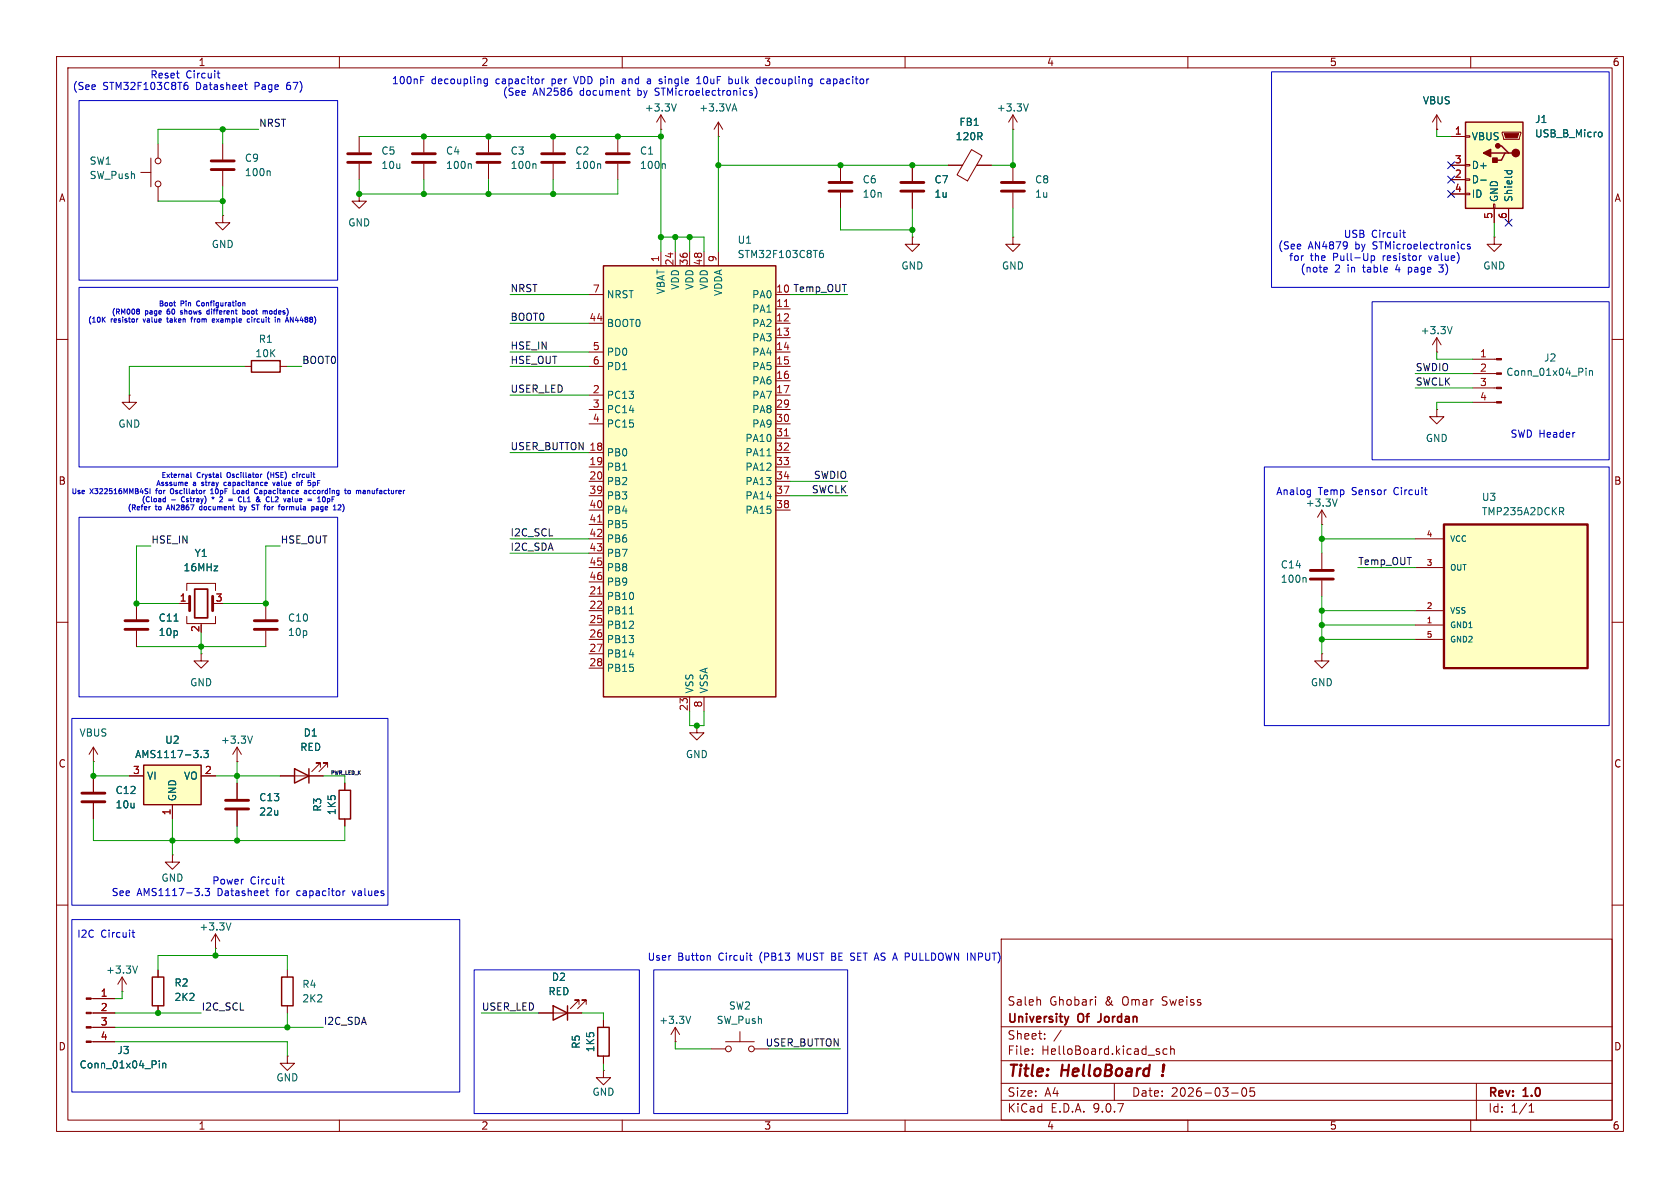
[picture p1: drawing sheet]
<svg xmlns="http://www.w3.org/2000/svg" width="297mm" height="210mm" viewBox="0 0 297 210" stroke-linecap="round" stroke-linejoin="round" font-family="sans-serif">
<defs><g id="words">
<g font-size="2.8" fill="#840000">
<text x="178" y="190.9">Title:</text>
<text x="187.7" y="190.9">HelloBoard</text>
</g>
<g font-size="2.1" fill="#840000">
<text x="178" y="178">Saleh</text>
<text x="185.5" y="178">Ghobari</text>
<text x="195.4" y="178">&amp;</text>
<text x="198.5" y="178">Omar</text>
<text x="205.7" y="178">Sweiss</text>
<text x="178" y="184">Sheet:</text>
<text x="178" y="181.2">University</text>
<text x="190.7" y="181.2">Of</text>
<text x="194.8" y="181.2">Jordan</text>
<text x="178" y="186.7">File:</text>
<text x="184.1" y="186.7">HelloBoard.kicad_sch</text>
<text x="178" y="196.9">KiCad</text>
<text x="178" y="194.1">Size:</text>
<text x="184.7" y="194.1">A4</text>
<text x="185.7" y="196.9">E.D.A.</text>
<text x="193.3" y="196.9">9.0.7</text>
<text x="200" y="194.1">Date:</text>
<text x="207" y="194.1">2026-03-05</text>
<text x="263" y="194.3">Rev:</text>
<text x="263" y="196.9">Id:</text>
<text x="267.1" y="196.9">1/1</text>
<text x="269.4" y="194.3">1.0</text>
</g>
<g font-size="1.8" fill="#840000">
<text x="35" y="11.9">1</text>
<text x="85" y="11.9">2</text>
<text x="135" y="11.9">3</text>
<text x="185" y="11.9">4</text>
<text x="235" y="11.9">5</text>
<text x="285" y="11.9">6</text>
<text x="10.3" y="35.9">A</text>
<text x="285.3" y="35.9">A</text>
<text x="10.3" y="85.9">B</text>
<text x="285.3" y="85.9">B</text>
<text x="10.3" y="135.9">C</text>
<text x="285.3" y="135.9">C</text>
<text x="10.3" y="185.9">D</text>
<text x="285.3" y="185.9">D</text>
<text x="35" y="199.9">1</text>
<text x="85" y="199.9">2</text>
<text x="135" y="199.9">3</text>
<text x="185" y="199.9">4</text>
<text x="235" y="199.9">5</text>
<text x="285" y="199.9">6</text>
</g>
<g font-size="1.8" fill="#0000c2">
<text x="12.8" y="16.1">(See</text>
<text x="18.2" y="16.1">STM32F103C8T6</text>
<text x="26.5" y="14.1">Reset</text>
<text x="32.9" y="14.1">Circuit</text>
<text x="34.8" y="16.1">Datasheet</text>
<text x="45.3" y="16.1">Page</text>
<text x="51.1" y="16.1">67)</text>
<text x="69.2" y="15.1">100nF</text>
<text x="76.2" y="15.1">decoupling</text>
<text x="87.7" y="15.1">capacitor</text>
<text x="88.8" y="17.1">(See</text>
<text x="94.2" y="17.1">AN2586</text>
<text x="97.8" y="15.1">per</text>
<text x="102" y="15.1">VDD pin</text>
<text x="102.6" y="17.1">document</text>
<text x="110.9" y="15.1">and</text>
<text x="113" y="17.1">by</text>
<text x="115.5" y="15.1">a</text>
<text x="116.3" y="17.1">STMicroelectronics)</text>
<text x="117.8" y="15.1">single</text>
<text x="124.7" y="15.1">10uF</text>
<text x="130.5" y="15.1">bulk</text>
<text x="135.7" y="15.1">decoupling</text>
<text x="147.2" y="15.1">capacitor</text>
<text x="225.9" y="44.3">(See</text>
<text x="227.8" y="46.3">for</text>
<text x="231.3" y="44.3">AN4879</text>
<text x="231.6" y="46.3">the</text>
<text x="235.8" y="46.3">Pull-Up</text>
<text x="237.5" y="42.3">USB</text>
<text x="239.7" y="44.3">by</text>
<text x="242.5" y="42.3">Circuit</text>
<text x="243" y="44.3">STMicroelectronics</text>
<text x="244.7" y="46.3">resistor</text>
<text x="253.1" y="46.3">value)</text>
<text x="229.8" y="48.4">(note</text>
<text x="236" y="48.4">2</text>
<text x="238.3" y="48.4">in</text>
<text x="241.3" y="48.4">table</text>
<text x="247.2" y="48.4">4</text>
<text x="249.6" y="48.4">page</text>
<text x="255.3" y="48.4">3)</text>
<text x="266.9" y="77.6">SWD Header</text>
<text x="225.5" y="87.7">Analog</text>
<text x="233" y="87.7">Temp</text>
<text x="239.1" y="87.7">Sensor</text>
<text x="246.7" y="87.7">Circuit</text>
<text x="19.7" y="158.6">See</text>
<text x="24.2" y="158.6">AMS1117-3.3</text>
<text x="37.4" y="156.6">Power</text>
<text x="38.6" y="158.6">Datasheet</text>
<text x="44.2" y="156.6">Circuit</text>
<text x="49.1" y="158.6">for</text>
<text x="52.9" y="158.6">capacitor</text>
<text x="63" y="158.6">values</text>
<text x="13.6" y="166">I2C</text>
<text x="17.8" y="166">Circuit</text>
<text x="114.4" y="170">User</text>
<text x="119.8" y="170">Button</text>
<text x="127.1" y="170">Circuit</text>
<text x="134.5" y="170">(PB13</text>
<text x="141.5" y="170">MUST BE SET AS A PULLDOWN INPUT)</text>
</g>
<g font-size="1.8" fill="#0f0f0f">
<text x="45.7" y="22.5">NRST</text>
<text x="90.2" y="51.7">NRST</text>
<text x="137.1" y="51.8">10 Temp_OUT</text>
<text x="90.2" y="56.8">BOOT0</text>
<text x="53.3" y="64.4">BOOT0</text>
<text x="90.2" y="64.4">HSE_OUT</text>
<text x="90.2" y="61.9">HSE_IN</text>
<text x="250.2" y="65.7">SWDIO</text>
<text x="90.2" y="69.5">USER_LED</text>
<text x="250.2" y="68.2">SWCLK</text>
<text x="90.2" y="79.7">USER_BUTTON 18</text>
<text x="143.4" y="87.3">SWCLK</text>
<text x="143.8" y="84.7">SWDIO</text>
<text x="90.2" y="94.9">I2C_SCL</text>
<text x="26.7" y="96.2">HSE_IN</text>
<text x="49.5" y="96.2">HSE_OUT</text>
<text x="90.2" y="97.4">I2C_SDA</text>
<text x="240" y="100">Temp_OUT</text>
<text x="35.6" y="178.7">I2C_SCL</text>
<text x="85.1" y="178.7">USER_LED</text>
<text x="57.1" y="181.3">I2C_SDA</text>
<text x="135.3" y="185.1">USER_BUTTON</text>
</g>
<g font-size="1.8" fill="#006464">
<text x="113.9" y="19.9">+3.3V</text>
<text x="123.5" y="19.9">+3.3VA</text>
<text x="169.5" y="22.5">FB1</text>
<text x="176.1" y="19.9">+3.3V</text>
<text x="251.4" y="18.6">VBUS</text>
<text x="271.3" y="21.9">J1</text>
<text x="15.8" y="29.3">SW1</text>
<text x="43.2" y="28.8">C9</text>
<text x="67.3" y="27.5">C5</text>
<text x="78.7" y="27.5">C4</text>
<text x="90.2" y="27.5">C3</text>
<text x="101.6" y="27.5">C2</text>
<text x="113" y="27.5">C1</text>
<text x="168.8" y="25">120R</text>
<text x="260.1" y="25">VBUS</text>
<text x="271.3" y="24.5">USB_B_Micro</text>
<text x="15.8" y="31.9">SW_Push</text>
<text x="43.2" y="31.3">100n</text>
<text x="67.3" y="30.1">10u</text>
<text x="78.7" y="30.1">100n</text>
<text x="90.2" y="30.1">100n</text>
<text x="101.6" y="30.1">100n</text>
<text x="113" y="30.1">100n</text>
<text x="152.4" y="32.6">C6</text>
<text x="152.4" y="35.2">10n</text>
<text x="165.1" y="32.6">C7</text>
<text x="165.1" y="35.2">1u</text>
<text x="182.9" y="32.6">C8</text>
<text x="182.9" y="35.2">1u</text>
<text x="260.1" y="30.1">D+</text>
<text x="260.1" y="32.6">D-</text>
<text x="260.1" y="35.2">ID</text>
<text x="265" y="35.8" transform="rotate(-90 265 35.8)">GND</text>
<text x="267.6" y="35.8" transform="rotate(-90 267.6 35.8)">Shield</text>
<text x="61.5" y="40.2">GND</text>
<text x="37.3" y="44">GND</text>
<text x="130.3" y="43.3">U1</text>
<text x="130.3" y="45.8">STM32F103C8T6</text>
<text x="159.3" y="47.9">GND</text>
<text x="177" y="47.9">GND</text>
<text x="262.1" y="47.9">GND</text>
<text x="107.2" y="52.9">NRST</text>
<text x="117.7" y="52.1" transform="rotate(-90 117.7 52.1)">VBAT</text>
<text x="120.2" y="51.3" transform="rotate(-90 120.2 51.3)">VDD</text>
<text x="122.8" y="51.3" transform="rotate(-90 122.8 51.3)">VDD</text>
<text x="125.3" y="51.3" transform="rotate(-90 125.3 51.3)">VDD</text>
<text x="127.9" y="52.4" transform="rotate(-90 127.9 52.4)">VDDA</text>
<text x="132.9" y="52.9">PA0</text>
<text x="107.2" y="58">BOOT0</text>
<text x="132.9" y="55.5">PA1</text>
<text x="132.9" y="58">PA2</text>
<text x="251.1" y="59.3">+3.3V</text>
<text x="45" y="63.3">10K</text>
<text x="45.6" y="60.8">R1</text>
<text x="107.2" y="63.1">PD0</text>
<text x="107.2" y="65.6">PD1</text>
<text x="132.9" y="60.6">PA3</text>
<text x="132.9" y="63.1">PA4</text>
<text x="132.9" y="65.6">PA5</text>
<text x="272.9" y="64.1">J2</text>
<text x="107.2" y="70.7">PC13</text>
<text x="132.9" y="68.2">PA6</text>
<text x="132.9" y="70.7">PA7</text>
<text x="266.2" y="66.6">Conn_01x04_Pin</text>
<text x="20.8" y="75.8">GND</text>
<text x="107.2" y="73.3">PC14</text>
<text x="107.2" y="75.8">PC15</text>
<text x="132.9" y="73.3">PA8</text>
<text x="132.9" y="75.8">PA9</text>
<text x="107.2" y="80.9">PB0</text>
<text x="107.2" y="83.4">PB1</text>
<text x="131.7" y="78.3">PA10</text>
<text x="131.7" y="80.9">PA11</text>
<text x="131.7" y="83.4">PA12</text>
<text x="252" y="78.3">GND</text>
<text x="107.2" y="86">PB2</text>
<text x="107.2" y="88.5">PB3</text>
<text x="131.7" y="86">PA13</text>
<text x="131.7" y="88.5">PA14</text>
<text x="230.7" y="89.8">+3.3V</text>
<text x="261.9" y="88.7">U3</text>
<text x="107.2" y="91">PB4</text>
<text x="107.2" y="93.6">PB5</text>
<text x="131.7" y="91">PA15</text>
<text x="261.9" y="91.3">TMP235A2DCKR</text>
<text x="32.3" y="101.2">16MHz</text>
<text x="34.3" y="98.7">Y1</text>
<text x="107.2" y="96.1">PB6</text>
<text x="107.2" y="98.7">PB7</text>
<text x="107.2" y="101.2">PB8</text>
<text x="226.3" y="100.7">C14</text>
<text x="107.2" y="103.7">PB9</text>
<text x="107.2" y="106.3">PB10</text>
<text x="226.3" y="103.2">100n</text>
<text x="27.9" y="110.1">C11</text>
<text x="27.9" y="112.6">10p</text>
<text x="50.8" y="110.1">C10</text>
<text x="50.8" y="112.6">10p</text>
<text x="107.2" y="108.8">PB11</text>
<text x="107.2" y="111.4">PB12</text>
<text x="107.2" y="113.9">PB13</text>
<text x="107.2" y="116.4">PB14</text>
<text x="107.2" y="119">PB15</text>
<text x="33.5" y="121.5">GND</text>
<text x="122.8" y="122.7" transform="rotate(-90 122.8 122.7)">VSS</text>
<text x="125.3" y="122.7" transform="rotate(-90 125.3 122.7)">VSSA</text>
<text x="231.6" y="121.5">GND</text>
<text x="14" y="130.4">VBUS</text>
<text x="29.1" y="131.7">U2</text>
<text x="39" y="131.7">+3.3V</text>
<text x="53.6" y="130.4">D1</text>
<text x="23.8" y="134.2">AMS1117-3.3</text>
<text x="53" y="132.9">RED</text>
<text x="121.2" y="134.2">GND</text>
<text x="20.3" y="140.6">C12</text>
<text x="20.3" y="143.1">10u</text>
<text x="25.9" y="138">VI</text>
<text x="31.3" y="141.7" transform="rotate(-90 31.3 141.7)">GND</text>
<text x="32.4" y="138">VO</text>
<text x="45.7" y="141.8">C13</text>
<text x="57" y="143.6" transform="rotate(-90 57 143.6)">R3</text>
<text x="45.7" y="144.4">22u</text>
<text x="59.5" y="144.2" transform="rotate(-90 59.5 144.2)">1K5</text>
<text x="28.4" y="156.1">GND</text>
<text x="35.2" y="164.7">+3.3V</text>
<text x="18.6" y="172.3">+3.3V</text>
<text x="97.5" y="173.6">D2</text>
<text x="30.7" y="174.6">R2</text>
<text x="30.7" y="177.1">2K2</text>
<text x="53.3" y="174.9">R4</text>
<text x="53.3" y="177.4">2K2</text>
<text x="96.9" y="176.1">RED</text>
<text x="128.8" y="178.7">SW2</text>
<text x="102.7" y="185.5" transform="rotate(-90 102.7 185.5)">R5</text>
<text x="116.4" y="181.2">+3.3V</text>
<text x="126.6" y="181.2">SW_Push</text>
<text x="14" y="189.1">Conn_01x04_Pin</text>
<text x="20.7" y="186.5">J3</text>
<text x="48.8" y="191.4">GND</text>
<text x="105.3" y="186.1" transform="rotate(-90 105.3 186.1)">1K5</text>
<text x="104.6" y="193.9">GND</text>
</g>
<g font-size="1.8" fill="#a90000">
<text x="257.1" y="23.9">1</text>
<text x="257.1" y="29">3</text>
<text x="257.1" y="31.5">2</text>
<text x="257.1" y="34">4</text>
<text x="263.9" y="38.8" transform="rotate(-90 263.9 38.8)">5</text>
<text x="266.4" y="38.8" transform="rotate(-90 266.4 38.8)">6</text>
<text x="116.6" y="46.4" transform="rotate(-90 116.6 46.4)">1</text>
<text x="119.1" y="47" transform="rotate(-90 119.1 47)">24</text>
<text x="121.7" y="47" transform="rotate(-90 121.7 47)">36</text>
<text x="124.2" y="47" transform="rotate(-90 124.2 47)">48</text>
<text x="126.7" y="46.4" transform="rotate(-90 126.7 46.4)">9</text>
<text x="104.7" y="51.8">7</text>
<text x="104.1" y="56.9">44</text>
<text x="137.1" y="54.4">11</text>
<text x="137.1" y="56.9">12</text>
<text x="137.1" y="59.4">13</text>
<text x="104.7" y="62">5</text>
<text x="104.7" y="64.5">6</text>
<text x="137.1" y="62">14</text>
<text x="137.1" y="64.5">15</text>
<text x="261.5" y="63.2">1</text>
<text x="261.5" y="65.8">2</text>
<text x="104.7" y="69.6">2</text>
<text x="137.1" y="67.1">16</text>
<text x="137.1" y="69.6">17</text>
<text x="261.5" y="68.3">3</text>
<text x="261.5" y="70.9">4</text>
<text x="104.7" y="72.1">3</text>
<text x="104.7" y="74.7">4</text>
<text x="137.1" y="72.1">29</text>
<text x="137.1" y="74.7">30</text>
<text x="137.1" y="77.2">31</text>
<text x="104.1" y="82.3">19</text>
<text x="137.1" y="79.8">32</text>
<text x="137.1" y="82.3">33</text>
<text x="104.1" y="84.8">20</text>
<text x="104.1" y="87.4">39</text>
<text x="104.1" y="89.9">40</text>
<text x="137.1" y="84.8">34</text>
<text x="137.1" y="87.4">37</text>
<text x="137.1" y="89.9">38</text>
<text x="104.1" y="92.5">41</text>
<text x="104.1" y="95">42</text>
<text x="104.1" y="97.5">43</text>
<text x="104.1" y="100.1">45</text>
<text x="31.7" y="106.4">1</text>
<text x="38" y="106.4">3</text>
<text x="104.1" y="102.6">46</text>
<text x="104.1" y="105.2">21</text>
<text x="104.1" y="107.7">22</text>
<text x="35.3" y="111.8" transform="rotate(-90 35.3 111.8)">2</text>
<text x="104.1" y="110.2">25</text>
<text x="104.1" y="112.8">26</text>
<text x="104.1" y="115.3">27</text>
<text x="104.1" y="117.9">28</text>
<text x="121.7" y="125.8" transform="rotate(-90 121.7 125.8)">23</text>
<text x="124.2" y="125.2" transform="rotate(-90 124.2 125.2)">8</text>
<text x="23.4" y="136.9">3</text>
<text x="36.1" y="136.9">2</text>
<text x="30.2" y="144.2" transform="rotate(-90 30.2 144.2)">1</text>
<text x="17.7" y="176.3">1</text>
<text x="17.7" y="178.8">2</text>
<text x="17.7" y="181.4">3</text>
<text x="17.7" y="183.9">4</text>
</g>
<g font-size="1.4" fill="#a90000">
<text x="252.1" y="95">4</text>
<text x="252.1" y="100.1">3</text>
<text x="252.1" y="107.7">2</text>
<text x="252.1" y="110.2">1</text>
<text x="252.1" y="112.8">5</text>
</g>
<g font-size="1.4" fill="#006464">
<text x="256.3" y="96">VCC</text>
<text x="256.3" y="101.1">OUT</text>
<text x="256.3" y="108.7">VSS</text>
<text x="256.3" y="111.2">GND1</text>
<text x="256.3" y="113.8">GND2</text>
</g>
<g font-size="1.2" fill="#0000c2">
<text x="15.5" y="57.2">(10K</text>
<text x="19.6" y="57.2">resistor</text>
<text x="19.7" y="55.8">(RM008</text>
<text x="25.6" y="57.2">value</text>
<text x="25.6" y="55.8">page</text>
<text x="28" y="54.4">Boot</text>
<text x="29.8" y="55.8">60</text>
<text x="30.1" y="57.2">taken</text>
<text x="31.9" y="54.4">Pin</text>
<text x="32.4" y="55.8">shows</text>
<text x="34.6" y="57.2">from</text>
<text x="35" y="54.4">Configuration</text>
<text x="37.4" y="55.8">different</text>
<text x="38.6" y="57.2">example</text>
<text x="44" y="55.8">boot</text>
<text x="45.1" y="57.2">circuit</text>
<text x="47.8" y="55.8">modes)</text>
<text x="50.3" y="57.2">in</text>
<text x="52.5" y="57.2">AN4488)</text>
<text x="12.5" y="87.5">Use</text>
<text x="15.9" y="87.5">X322516MMB4SI</text>
<text x="24.9" y="89">(Cload</text>
<text x="27.5" y="86.1">Asssume</text>
<text x="27.8" y="87.5">for</text>
<text x="28.4" y="84.7">External</text>
<text x="30.3" y="89">-</text>
<text x="30.6" y="87.5">Oscillator</text>
<text x="32.3" y="89">Cstray)</text>
<text x="34.1" y="86.1">a</text>
<text x="34.8" y="84.7">Crystal</text>
<text x="35.9" y="86.1">stray</text>
<text x="38" y="89">*</text>
<text x="38" y="87.5">10pF</text>
<text x="39.6" y="89">2</text>
<text x="40.1" y="86.1">capacitance</text>
<text x="40.4" y="84.7">Oscillator</text>
<text x="41.5" y="89">=</text>
<text x="42.3" y="87.5">Load</text>
<text x="43.5" y="89">CL1</text>
<text x="46.3" y="87.5">Capacitance</text>
<text x="46.9" y="89">&amp;</text>
<text x="47.8" y="84.7">(HSE)</text>
<text x="49" y="89">CL2</text>
<text x="49.1" y="86.1">value</text>
<text x="52.4" y="89">value</text>
<text x="52.5" y="84.7">circuit</text>
<text x="53.5" y="86.1">of</text>
<text x="55.4" y="87.5">according</text>
<text x="55.8" y="86.1">5pF</text>
<text x="56.9" y="89">=</text>
<text x="58.9" y="89">10pF</text>
<text x="62.9" y="87.5">to</text>
<text x="65.2" y="87.5">manufacturer</text>
<text x="22.5" y="90.4">(Refer</text>
<text x="27.5" y="90.4">to</text>
<text x="29.8" y="90.4">AN2867</text>
<text x="35.8" y="90.4">document</text>
<text x="43.2" y="90.4">by</text>
<text x="45.6" y="90.4">ST</text>
<text x="48.1" y="90.4">for</text>
<text x="50.9" y="90.4">formula</text>
<text x="57" y="90.4">page</text>
</g>
<text font-size=".9" fill="#0f0f0f" x="58.4" y="137">PWR_LED_K</text>
</g></defs>
<g fill="none" stroke="#840000" stroke-width=".18">
<path d="M10 10h277v190h-277zM12 12h273v186h-273zM60 10v2M110 10v2M160 10v2M210 10v2M260 10v2M167.6 29.2h2.6M171.8 26.4l1.8 1.1-2.6 4.5-1.8-1.1zM172.7 29.2h2.6M254 22.9h.1M254 20.3l-.8 1.3"/>
<path d="M254 20.3l.8 1.3M254 20.3v2.6M10 60h2M285 60h2M10 110h2M285 110h2M10 160h2M177 166h108v32h-108zM183.9 176.8l.1 .9M193.7 176.2v.1M193.7 176.7v1M285 160h2"/>
<path d="M60 198v2M110 198v2M160 198v2M177 194.5h108M177 191.5h108M177 187.5h108M177 181.5h108M182.5 186.3v.1M182.5 185.5v.1M184.7 183.6v.1M184.7 182.8v.1M187.6 182.1l-1.3 2"/>
<path d="M197 191.5v3M204.8 185.9l.2 .2-.2 .3M204.8 185.4l.2 .1M206.3 185.5l-.4-.1-.3 .3v.4l.1 .2h.6M207 185.5l.2-.1 .3 .1 .1 .9M207 184.9v1.5M210 198v2M217.7 193.2h1.2M219.7 192.4l.2-.1a.81 .81 0 0 1 .6 .6 .81 .81 0 0 1-.3 .8l-.2 .1a.81 .81 0 0 1-.3-1.4zM221.7 192.3h-.7v.7l.2-.1h.5l.1 .3-.1 .5-.2 .1-.5-.1M260 198v2M261 191.5v6.5"/>
<path d="M270.3 196.6h.9M270.3 195.5l.4-.4v1.5"/>
</g>
<path d="M205.5 190l.1 .1-.1 .1M205.5 190l-.1 .1 .1 .1M205.5 190v.2M205.7 188.2l-.1 .1v1.1M205.7 188.2l.1 .1-.2 1.1M205.7 188.2l-.1 1.2" fill="none" stroke="#840000" stroke-width=".4"/>
<path d="M188.9 179.7l-.3 1M194.1 180.7h.1" fill="none" stroke="#840000" stroke-width=".3"/>
<path d="M25.4 135.3h10.2v6.9h-10.2z" fill="#ffffc2"/>
<path d="M25.4 135.3h10.2v6.9h-10.2zM97.8 177.8l2.5 1.3-2.5 1.2zM100.3 177.8v2.5" fill="none" stroke="#840000" stroke-width=".25"/>
<g fill="none" stroke="#840000" stroke-width=".18">
<path d="M264.2 41.9v1.3h1.2l-1.2 1.3-1.3-1.3h1.3M264.2 41.9h.1M233.7 92.7h.1M233.7 90.2l-.8 1.2M233.7 90.2l.7 1.2M233.7 90.2v2.5M233.7 97.8v2.8M233.7 115.6v1.2h1.2l-1.2 1.3-1.3-1.3h1.3M233.7 115.6h.1M233.7 102.6v2.8M16.5 137.2v2.8M22.9 137.2h2.5"/>
<path d="M35.6 137.2h2.5M123.2 128.3v1.2h1.3l-1.3 1.3-1.3-1.3h1.3M123.2 128.3h.1M16.5 142v2.8M30.5 142.2v2.6M95.2 179.1h7.7M102.4 177.5v-.7h-.8h.8l-1.6 1.5M103.6 177.5v-.7h-.7h.7l-1.5 1.5"/>
</g>
<path d="M236.4 88.2l-.4 1.3M230.7 102.1l.2 .2v.6M35.6 133.8v.1M36 132.7h.8l-.4 .4 .4 .2v.5l-.2 .1-.6-.1" fill="none" stroke="#006464" stroke-width=".18"/>
<path d="M231.6 100.8h4.1M231.6 102.4h4.1M14.5 140.2h4M14.5 141.7h4" fill="none" stroke="#840000" stroke-width=".51"/>
<path d="M255.3 92.7h25.4v25.4h-25.4z" fill="#ffffc2"/>
<path d="M255.3 92.7h25.4v25.4h-25.4z" fill="none" stroke="#840000" stroke-width=".41"/>
<path d="M250.2 95.3h5.1M250.2 100.3h5.1M250.2 108h5.1M250.2 110.5h5.1M250.2 113h5.1M41.9 134.6h.1M41.9 132.1l-.8 1.3M41.9 132.1l.8 1.3M41.9 132.1v2.5M49.5 137.2h7.6M56.6 135.6v-.7h-.7h.7l-1.5 1.5M57.9 135.6v-.7h-.8h.8l-1.5 1.5" fill="none" stroke="#840000" stroke-width=".18"/>
<path d="M276 90.4l.4 .6M276.2 89.7l.2 .3v.3l-.2 .1M44.6 130.1l-.4 1.3" fill="none" stroke="#006464" stroke-width=".18"/>
<path d="M52.1 135.9l2.5 1.3-2.5 1.2zM54.6 135.9v2.5" fill="none" stroke="#840000" stroke-width=".25"/>
<path d="M259.1 21.6h10.1v15.2h-10.1z" fill="#ffffc2"/>
<path d="M259.1 21.6h10.1v15.2h-10.1zM263.5 27.1h2.6M264.8 25.8h.6l1.3 1.3h.6M266.7 27.1h-.6l-.7 1.2h-1.2M44.4 63.8h5.1v2h-5.1zM59.9 139.7h2.1v5.1h-2.1zM26.9 172.7h2.1v5.1h-2.1zM49.8 172.7h2v5.1h-2zM105.7 181.6h2v5.1h-2z" fill="none" stroke="#840000" stroke-width=".25"/>
<g fill="none" stroke="#840000" stroke-width=".18">
<path d="M63.5 34.3v1.3h1.3l-1.3 1.2-1.3-1.2h1.3M63.5 34.3h.1M63.5 24.1v2.8M63.5 29v2.8M74.9 24.1v2.8M74.9 29v2.8M86.4 24.1v2.8M86.4 29v2.8M97.8 24.1v2.8M97.8 29v2.8M109.2 24.1v2.8M109.2 29v2.8"/>
<path d="M116.8 22.9h.1M116.8 20.3l-.7 1.3M116.8 20.3l.8 1.3M116.8 20.3v2.6M127 24.1h.1M127 21.6l-.8 1.3M127 21.6l.8 1.3M127 21.6v2.5M148.6 29.2v2.8M148.6 34v2.8M161.3 29.2v2.8M161.3 34v2.8"/>
<path d="M179.1 29.2v2.8M179.1 34v2.8M256.5 24.1h2.6M256.5 29.2h2.6M256.5 31.8h2.6M256.5 34.3h2.6M259.1 24h.7v.3h-.7zM259.1 29.1h.7v.2h-.7zM259.1 31.6h.7v.3h-.7zM259.1 34.2h.7v.2h-.7zM264 36.1h.3v.7h-.3zM264.2 36.8v2.6"/>
<path d="M265.6 23.4h3.3v.2l-.3 1h-2.8zM266.7 36.8v2.6M161.3 41.9v1.3h1.3l-1.3 1.3-1.3-1.3h1.3M161.3 41.9h.1M254 59.7l-.8 1.3M254 59.7l.8 1.3M254 59.7v2.5M43.2 64.8h1.2M49.5 64.8h1.3M254 62.2h.1M254 72.4v1.3h1.3l-1.3 1.2-1.3-1.2h1.3M254 72.4h.1"/>
<path d="M260.3 63.5h4.3M260.3 66h4.3M260.3 68.6h4.3M260.3 71.1h4.3M35.6 115.6v1.2h1.2l-1.2 1.3-1.3-1.3h1.3M35.6 115.6h.1M47 106.7v2.8M47 111.5v2.8M16.5 134.6h.1M16.5 132.1l-.8 1.3M16.5 132.1l.8 1.3M16.5 132.1v2.5"/>
<path d="M61 138.4v1.3M30.5 151.1v1.3h1.2l-1.2 1.3-1.3-1.3h1.3M30.5 151.1h.1M61 144.8v1.3M16.1 176.5h4.2M16.1 179.1h4.2M21.6 175.3h.1M21.6 172.7l-.8 1.3M21.6 172.7l.8 1.3M21.6 172.7v2.6M27.9 171.5v1.2M27.9 177.8v1.3"/>
<path d="M38.1 167.6h.1M38.1 165.1l-.8 1.3M38.1 165.1l.8 1.3M38.1 165.1v2.5M50.8 171.5v1.2M50.8 177.8v1.3M16.1 184.2h4.2M16.1 181.6h4.2M50.8 186.7v1.3h1.3l-1.3 1.2-1.3-1.2h1.3M50.8 186.7h.1M106.7 189.2v1.3h1.2l-1.2 1.3-1.3-1.3h1.3M106.7 189.2h.1"/>
<path d="M106.7 180.3v1.3M106.7 186.7v1.3M119.4 184.2h.1M119.4 181.6l-.8 1.3M119.4 181.6l.7 1.3M119.4 181.6v2.6M125.7 185.4h2.6M128.3 184.2h5M130.8 182.4v1.8M133.3 185.4h2.6"/>
<circle cx="128.8" cy="185.4" r=".51"/>
<circle cx="132.8" cy="185.4" r=".51"/>
</g>
<g fill="#840000" stroke="#840000" stroke-width=".18">
<path d="M265.9 23.6h2.6l-.3 .8h-2z"/>
<path d="M264.6 63.4h.8v.2h-.8z"/>
<path d="M264.6 65.9h.8v.3h-.8z"/>
<path d="M264.6 68.5h.8v.2h-.8z"/>
<path d="M264.6 71h.8v.2h-.8z"/>
<path d="M15.2 176.4h.9v.3h-.9z"/>
<path d="M15.2 178.9h.9v.3h-.9z"/>
<path d="M15.2 181.5h.9v.2h-.9z"/>
<path d="M15.2 184h.9v.3h-.9z"/>
</g>
<g fill="#840000" stroke="#840000" stroke-width=".25">
<path d="M263.9 27.9h.8v.8h-.8z"/>
<path d="M262.3 27.1l1.2-.7v1.3z"/>
<circle cx="268" cy="27.1" r=".63"/>
<circle cx="264.8" cy="25.8" r=".38"/>
</g>
<g fill="none" stroke="#006464" stroke-width=".18">
<path d="M119.6 18.4l-.5 1.2M129.5 19.3h.6M129.8 18.4l.5 1.2M83.1 28.9l.2 .2v.7M94.6 28.9l.2 .2v.7M106 28.9l.2 .2v.7M117.4 28.9l.2 .2v.7M261.8 31.8h.9M266 30.2h1.3M266.5 30.2l-.1 .3M267.2 30.2l.1 .3M282.8 23.4h.3l.1 .2v.5l-.4 .1"/>
<path d="M256.7 57.7l-.4 1.3M280.4 65.1v.1M280.4 65.5v.9M281 65.5v.9M281 65.6l.2-.1 .3 .1v.8M24.3 170.8l-.4 1.2M40.8 163.1l-.4 1.3M122.1 179.6l-.4 1.3M28.2 187.5v.1M28.2 187.9v.9M28.8 187.9v.9M28.8 188.1l.1-.2 .4 .1v.8"/>
</g>
<g fill="none" stroke="#840000" stroke-width=".51">
<path d="M61.5 27.2h4M61.5 28.7h4M72.9 27.2h4.1M72.9 28.7h4.1M84.3 27.2h4.1M84.3 28.7h4.1M95.8 27.2h4M95.8 28.7h4M107.2 27.2h4.1M107.2 28.7h4.1M146.6 32.3h4M146.6 33.8h4"/>
<path d="M159.3 32.3h4M159.3 33.8h4M177 32.3h4.1M177 33.8h4.1M45 109.7h4M45 111.3h4"/>
</g>
<path d="M106.7 47h30.5v76.2h-30.5z" fill="#ffffc2"/>
<path d="M106.7 47h30.5v76.2h-30.5z" fill="none" stroke="#840000" stroke-width=".25"/>
<g fill="none" stroke="#840000" stroke-width=".18">
<path d="M24.9 30.5h1.8M26.7 27.9v5.1M27.9 25.4v2.5M27.9 33v2.6M39.4 38.1v1.3h1.2l-1.2 1.2-1.3-1.2h1.3M39.4 38.1h.1M39.4 25.4v2.8M39.4 30.2v2.8M161.3 29.2v2.8M161.3 34v2.8M167.6 29.2h2.6M172.7 29.2h2.6"/>
<path d="M179.1 22.9h.1M179.1 20.3l-.8 1.3M179.1 20.3l.7 1.3M179.1 20.3v2.6M254 22.9h.1M256.5 24.1h2.6M256.5 29.2h2.6M256.5 31.8h2.6M256.5 34.3h2.6M264.2 36.8v2.6M266.7 36.8v2.6M104.1 52.1h2.6"/>
<path d="M104.1 57.2h2.6M116.8 44.5v2.5M119.4 44.5v2.5M121.9 44.5v2.5M124.5 44.5v2.5M127 44.5v2.5M137.2 57.2h2.5M137.2 54.6h2.5M137.2 59.7h2.5M179.1 41.9v1.3h1.2l-1.2 1.3-1.3-1.3h1.3M179.1 41.9h.1M22.9 69.9v1.2h1.2l-1.2 1.3-1.3-1.3h1.3"/>
<path d="M22.9 69.9h.1M104.1 62.2h2.6M104.1 64.8h2.6M104.1 69.9h2.6M104.1 72.4h2.6M104.1 74.9h2.6M137.2 62.2h2.5M137.2 64.8h2.5M137.2 69.9h2.5M137.2 72.4h2.5M137.2 74.9h2.5M137.2 67.3h2.5"/>
<path d="M137.2 77.5h2.5M104.1 80h2.6M104.1 82.6h2.6M104.1 85.1h2.6M104.1 87.6h2.6M104.1 90.2h2.6M104.1 92.7h2.6M104.1 95.3h2.6M104.1 97.8h2.6M137.2 80h2.5M137.2 82.6h2.5M137.2 85.1h2.5"/>
<path d="M137.2 87.6h2.5M137.2 90.2h2.5M24.1 106.7v2.8M24.1 111.5v2.8M31.7 106.7h1.8M33 104.4v-1.3h5.1v1.3M33 109v1.2h5.1v-1.2M35.6 110.2v.3M104.1 100.3h2.6M104.1 102.9h2.6M104.1 105.4h2.6M104.1 108h2.6"/>
<path d="M104.1 110.5h2.6M104.1 113h2.6M104.1 115.6h2.6M104.1 118.1h2.6M16.5 137.2v2.8M22.9 137.2h2.5M35.6 137.2h2.5M41.9 138.4v2.8M49.5 137.2h2.6M54.6 137.2h2.5M61 138.4v1.3M121.9 123.2v2.5"/>
<path d="M124.5 123.2v2.5M16.5 142v2.8M30.5 142.2v2.6M41.9 143.3v2.8M61 144.8v1.3M16.5 179.1h3.8M16.5 176.5h3.8M27.9 171.5v1.2M27.9 177.8v1.3M95.2 179.1h2.6M100.3 179.1h2.6M16.5 181.6h3.8"/>
<path d="M16.5 184.2h3.8M106.7 180.3v1.3M106.7 186.7v1.3"/>
<circle cx="27.9" cy="32.5" r=".51"/>
<circle cx="27.9" cy="28.4" r=".51"/>
</g>
<path d="M138.7 54.2h.7M138.7 77.1h.7M105.7 92.3h.7M105.7 105h.7" fill="none" stroke="#a90000" stroke-width=".18"/>
<g fill="none" stroke="#006464" stroke-width=".18">
<path d="M181.8 18.4l-.4 1.2M47.6 30.2l.2 .2v.7M261.8 31.8h.9M266 30.2h1.3M266.5 30.2l-.1 .3M267.2 30.2l.1 .3M282.8 23.4h.3l.1 .2v.5l-.4 .1M144.9 45l.2-.2h.3l.2 .2v.3l-.2 .2h-.4l-.1-.2M145.5 44.3h-.4l-.2 .5M135.6 80.6h.7M30.8 109.8h.7M111.3 108.5h.7"/>
<path d="M35.6 133.8v.1M36 132.7h.8l-.4 .4 .4 .2v.5l-.2 .1-.6-.1M28.2 187.5v.1M28.2 187.9v.9M28.8 187.9v.9M28.8 188.1l.1-.2 .4 .1v.8"/>
</g>
<path d="M37.3 28.4h4.1M37.3 30h4.1M22.1 109.7h4.1M22.1 111.3h4.1M33.5 105.4v2.6M37.6 105.4v2.6M39.9 141.5h4M39.9 143h4" fill="none" stroke="#840000" stroke-width=".51"/>
<path d="M34.4 104.1h2.3v5.1h-2.3z" fill="none" stroke="#840000" stroke-width=".3"/>
<g fill="none" stroke="#009600" stroke-width=".18">
<path d="M27.9 35.6h11.5M39.4 22.9v2.5M39.4 33v5.1M45.7 22.9h-17.8v2.5M63.5 24.1h53.3M63.5 31.8v2.5h45.7v-2.5M74.9 31.8v2.5M86.4 31.8v2.5M97.8 31.8v2.5M116.8 22.9v21.6M127 29.2h40.6M127 24.1v20.4"/>
<path d="M148.6 36.8v3.8h12.7M161.3 36.8v5.1M179.1 22.9v6.3h-3.8M179.1 36.8v5.1M254 22.9v1.2h2.5M264.2 39.4v2.5M90.2 52.1h13.9M90.2 57.2h13.9M116.8 41.9h7.7v2.6M119.4 41.9v2.6M121.9 41.9v2.6M139.7 52.1h10.2"/>
<path d="M43.2 64.8h-20.3v5.1M50.8 64.8h2.5M90.2 69.9h13.9M90.2 62.2h13.9M90.2 64.8h13.9M250.2 68.6h10.1M250.2 66h10.1M254 62.2v1.3h6.3M260.3 71.1h-6.3v1.3M26.7 96.5h-2.6v10.2h7.6M49.5 96.5h-2.5v10.2h-7.6M90.2 80h13.9"/>
<path d="M90.2 97.8h13.9M90.2 95.3h13.9M139.7 85.1h10.2M139.7 87.6h10.2M233.7 95.3h16.5M233.7 92.7v5.1M24.1 114.3h22.9M35.6 111.8v3.8M233.7 108h16.5M233.7 105.4v10.2M233.7 110.5h16.5M233.7 113h16.5"/>
<path d="M240 100.3h10.2M16.5 134.6v2.6h6.4M38.1 137.2h11.4M41.9 134.6v3.8M57.1 137.2h3.9v1.2M121.9 125.7v2.6h2.6v-2.6M16.5 144.8v3.8h44.5v-2.5M30.5 144.8v6.3M41.9 146.1v2.5M20.3 179.1h15.3M21.6 175.3v1.2h-1.3M27.9 171.5v-2.6h22.9v2.6"/>
<path d="M38.1 167.6v1.3M50.8 179.1v2.5M85.1 179.1h10.1M102.9 179.1h3.8v1.2M20.3 181.6h36.8M20.3 184.2h30.5v2.5M106.7 188v1.2M119.4 184.2v1.2h6.3M135.9 185.4h12.7"/>
</g>
<path d="M255.9 28.6l1.2 1.2M255.9 31.1l1.2 1.3M255.9 33.7l1.2 1.2M257.1 28.6l-1.2 1.2M257.1 31.1l-1.2 1.3M257.1 33.7l-1.2 1.2M266.1 38.8l1.2 1.2M267.3 38.8l-1.2 1.2" fill="none" stroke="#000084" stroke-width=".18"/>
<g fill="none" stroke="#0000c2" stroke-width=".18">
<path d="M14 17.8h45.7v31.7h-45.7zM32.8 15h.2l.2 .3v.4l-.4 .1M38.4 12.9h.5M38.6 12.5v1.1l.3 .2M43.2 15h.5M43.4 14.6v1l.3 .2M74.4 14.1h.4M74.4 13.5h.6M86.2 14v1l-.3 .2h-.3M86.2 14h-.4l-.2 .2 .1 .5h.5M95.8 14v.8M96.2 14l-.4 .2"/>
<path d="M101.4 13.5l.4 1.3M110.4 14h-.3M110.5 14.3h-.3l-.2 .2 .1 .2 .4 .1M110.9 16h.5M111.1 15.6v1.1l.3 .1M114.5 14h.5M115 14.3h-.4l-.2 .2 .2 .3 .4-.1M117 14.4v.3M123.2 14.8h.7M123.2 13.9l.3-.4v1.3M129.2 14l.3 .2v.4l-.3 .2M133 16.1l-.3-.1-.2 .2 .1 .2 .4 .1v.3h-.5"/>
<path d="M133.6 15.6a1.47 1.47 0 0 1-.1 1.7M134.2 14h.2M134.4 13.5v1.3M134.4 14.7l-.2 .1M135.3 14h-.2l-.2 .1 .1 .6 .3 .1M135.5 14.3l-.6 .1M145.7 14h-.4l-.2 .2 .1 .5h.5M146.2 14h.5M146.6 14.3h-.3l-.1 .2v.2l.4 .1M224.8 12.7h59.7v38.1h-59.7zM14 50.8h45.7v31.8h-45.7zM18.2 56.4l.4 .6"/>
<path d="M18.6 56.1l-.5 .5M24.2 56.4v.6M24.2 56.4v.1M24.3 54.6l.4 .2-.2 .2M24.3 55h.2M24.5 55l.2 .4-.4 .1M29.4 56.4h.4M29.6 56.1v.7l.1 .2M30.7 53.5h.3M30.9 54.1h.1M31.9 55.5h.3M32.2 54.9l-.3 .2 .3 .1"/>
<path d="M33.7 56.4h.4M33.8 56.2v.8M36.6 55v.4l.4 .1M37.5 56.7l.5-.1-.1-.2h-.2l-.2 .1 .1 .4h.3M42.9 54.6v.9M42.9 55l.3-.1 .1 .2-.1 .4h-.3M42.9 53.6l.4-.1v.6M42.9 53.5v.6M44.1 56.4h-.2l-.2 .1 .1 .4h.3M44.5 56.4v.6M46.8 54.9l.1 .2M46.9 55.1l.1-.2 .2 .1 .1 .5"/>
<path d="M46.9 55.1v.4M49.1 56.4v.6M49.4 56.4l.1 .6M51.3 56.1l.5 .9v-.9M234.2 47.3h.4v.3l-.6 .1M234.6 48l-.4 .1M242.4 45.2v1.3M242.4 45.3l.4-.1 .2 .3-.1 .5h-.5M242.6 53.3h41.9v28h-41.9zM248 41.1h.5M248.2 40.7v1.1l.3 .2M249 47.3v1.2"/>
<path d="M249 48l.1 .1M249.1 47.3h-.1M251.3 45.2l-.2 .1M254.4 48l.5 .1M258.6 43.2h.3M258.9 44h-.3M259.9 43.2h-.3l-.2 .1 .1 .2 .4 .1v.4h-.5M14 91.4h45.7v31.8h-45.7zM25.8 86.8l.3 .1v.2l-.3 .2M25.8 86.4h.3M26.4 89.6l-.1 .1M26.5 86.4v.9"/>
<path d="M28.9 88.7h.3M28.9 88.2h.3M29.2 87.8v.9M30.2 86.5l-.1 .5 .2 .3M32.9 85.3h.2v.2h-.4M33.1 85.8h-.2M33.7 83.5v.8l.2 .1M35.3 89.6v.4l.1 .1M37.2 87.3h.5M37.4 87.9l.3 .1-.2 .2M37.5 86.4v.9M39 83.5v.8l.2 .1"/>
<path d="M39.3 88.2l-.5 .5h.5M39.8 85.3l-.2 .1v.3l.2 .1M40.4 88.2h.7M40.4 88.5h.7M41.2 87.3h.4M41.9 86.8v.4M42.2 87.9l-.1 .3M42.4 89.2v.9h.3l.1-.1M42.4 89.6l.3-.1 .1 .2M42.7 88.6l-.2 .1M43.1 87.8v.9h.4M44.9 89.7l.1 .2-.1 .2"/>
<path d="M45.5 87.2l-.1 .1M45.9 88.7h.1M46 86.9l-.1 .2 .1 .2M46.1 83.8v.6M46.3 83.8l-.2 .2M46.9 85.3h.3v.2h-.4M47.2 85.8h-.3M47.5 83.4a1.04 1.04 0 0 0 0 1.3M47.5 89.5l.2 .2M47.7 90l-.2 .1M48 88.7h.4M48.2 85.3l.2 .5 .2-.5"/>
<path d="M50 89.5l.2 .2v.4h-.2M51.7 87.8v.8l.1 .1M52.1 83.9l-.2-.1-.2 .2 .1 .4h.3M52.5 85.3h.4l-.1 .5h-.3zM53.8 86.7h.4v.6M54.2 86.9l-.4 .2 .1 .2 .3-.1M55 86.7h-.2l-.2 .2 .1 .3h.3M55.3 85.3v.8M55.3 85.8h.1M55.4 89.5l.1 .2v.3l-.1 .1M55.4 85.3h-.1M55.9 89.6l.3-.1 .1 .2v.4h-.3l-.1-.3h.4"/>
<path d="M56.2 88.7h.5M56.4 87.8v.9M58.3 88.2v.4l-.4 .1M59.2 89.2v.9M60.2 89.6l-.5 .5h.6M60.8 89.5v.6l-.2 .4M60.9 86.7h.3M61.2 87.3h.1M61.5 86.8h.4v.4h-.4zM64.3 86.7l.3 .1v.5M64.6 87.2l-.3 .1M64.6 86.9h-.3"/>
<path d="M223.5 82.6h61v45.7h-61zM231.3 86.6l.4 .1M231.7 86.6v1l-.3 .3M231.7 87.4h-.4M251.8 86.6h.5M252.2 87.4h.1M12.7 127h55.9v33h-55.9zM35.8 158.2v.1M36.3 157.1h.7l-.4 .4 .4 .2v.5l-.2 .1-.5-.1M47 157.5h.5M47.2 157.1v1l.3 .2M49.7 155.4h.5"/>
<path d="M49.9 155v1.1l.3 .2M61 157.5l-.3 .1M62.3 157.5l.3 .8M12.7 162.6h68.6v30.4h-68.6zM23.3 164.8h.5M23.5 164.4v1.1l.3 .2M83.8 171.5h29.2v25.4h-29.2zM115.6 171.5h34.3v25.4h-34.3zM125.4 168.9l.2 .2v.6M132.5 168.9h.4M132.7 169.7h.2"/>
</g>
<g fill="#009600" stroke="#009600" stroke-width=".18">
<circle cx="39.4" cy="22.9" r=".46"/>
<circle cx="63.5" cy="34.3" r=".46"/>
<circle cx="74.9" cy="24.1" r=".46"/>
<circle cx="74.9" cy="34.3" r=".46"/>
<circle cx="39.4" cy="35.6" r=".46"/>
<circle cx="50.8" cy="181.6" r=".46"/>
<circle cx="123.2" cy="128.3" r=".46"/>
<circle cx="97.8" cy="34.3" r=".46"/>
<circle cx="86.4" cy="24.1" r=".46"/>
<circle cx="86.4" cy="34.3" r=".46"/>
<circle cx="116.8" cy="24.1" r=".46"/>
<circle cx="119.4" cy="41.9" r=".46"/>
<circle cx="127" cy="29.2" r=".46"/>
<circle cx="109.2" cy="24.1" r=".46"/>
<circle cx="97.8" cy="24.1" r=".46"/>
<circle cx="30.5" cy="148.6" r=".46"/>
<circle cx="24.1" cy="106.7" r=".46"/>
<circle cx="16.5" cy="137.2" r=".46"/>
<circle cx="35.6" cy="114.3" r=".46"/>
<circle cx="47" cy="106.7" r=".46"/>
<circle cx="41.9" cy="148.6" r=".46"/>
<circle cx="41.9" cy="137.2" r=".46"/>
<circle cx="38.1" cy="168.9" r=".46"/>
<circle cx="27.9" cy="179.1" r=".46"/>
<circle cx="179.1" cy="29.2" r=".46"/>
<circle cx="161.3" cy="40.6" r=".46"/>
<circle cx="121.9" cy="41.9" r=".46"/>
<circle cx="161.3" cy="29.2" r=".46"/>
<circle cx="148.6" cy="29.2" r=".46"/>
<circle cx="233.7" cy="95.3" r=".46"/>
<circle cx="233.7" cy="113" r=".46"/>
<circle cx="233.7" cy="110.5" r=".46"/>
<circle cx="233.7" cy="108" r=".46"/>
<circle cx="116.8" cy="41.9" r=".46"/>
</g>
<use href="#words"/>
</svg>
